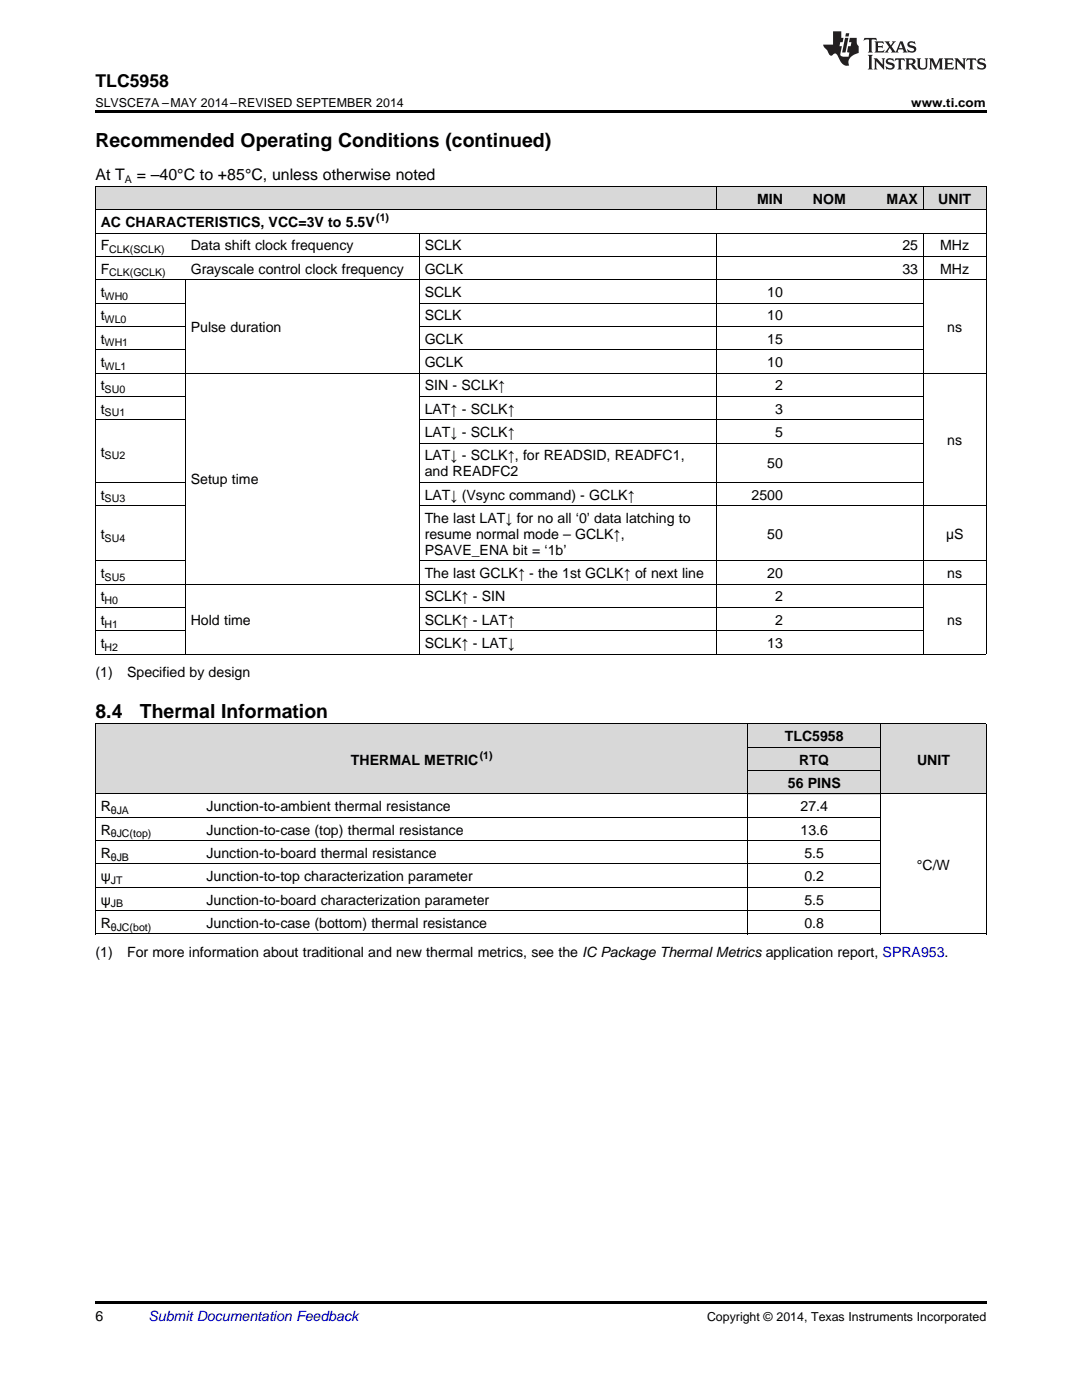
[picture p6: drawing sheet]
<svg xmlns="http://www.w3.org/2000/svg" width="216mm" height="279mm" viewBox="0 0 216 279" stroke-linecap="round" stroke-linejoin="round" font-family="sans-serif">
<defs><g id="words">
<g font-size="3.9">
<text x="19" y="29.3">Recommended Operating Conditions (continued)</text>
<text x="19" y="143.3">8.4</text>
<text x="27.9" y="143.3">Thermal Information</text>
</g>
<text font-size="3.5" x="19" y="17.3">TLC5958</text>
<g font-size="3.2">
<text x="19" y="36">At T</text>
<text x="27.3" y="36">= –40°C to +85°C, unless otherwise noted</text>
</g>
<g font-size="2.8">
<text x="151.1" y="40.6">MIN</text>
<text x="162.2" y="40.6">NOM</text>
<text x="176.9" y="40.6">MAX</text>
<text x="187.2" y="40.6">UNIT</text>
<text x="20.1" y="45.3">AC CHARACTERISTICS, VCC=3V to 5.5V</text>
<text x="20.1" y="50">F</text>
<text x="38.1" y="50">Data shift clock frequency</text>
<text x="84.7" y="50">SCLK</text>
<text x="180.1" y="50">25</text>
<text x="187.6" y="50">MHz</text>
<text x="20.1" y="54.6">F</text>
<text x="20.1" y="59.3">t</text>
<text x="38.1" y="54.6">Grayscale control clock frequency</text>
<text x="84.7" y="54.6">GCLK</text>
<text x="84.7" y="59.3">SCLK</text>
<text x="153.1" y="59.3">10</text>
<text x="180.1" y="54.6">33</text>
<text x="187.6" y="54.6">MHz</text>
<text x="20.1" y="63.9">t</text>
<text x="84.7" y="63.9">SCLK</text>
<text x="153.1" y="63.9">10</text>
<text x="20.1" y="68.6">t</text>
<text x="38.1" y="66.3">Pulse duration</text>
<text x="84.7" y="68.6">GCLK</text>
<text x="153.1" y="68.6">15</text>
<text x="189" y="66.3">ns</text>
<text x="20.1" y="73.2">t</text>
<text x="20.1" y="77.9">t</text>
<text x="84.7" y="73.2">GCLK</text>
<text x="84.7" y="77.9">SIN - SCLK↑</text>
<text x="153.1" y="73.2">10</text>
<text x="154.7" y="77.9">2</text>
<text x="20.1" y="82.5">t</text>
<text x="84.7" y="82.5">LAT↑ - SCLK↑</text>
<text x="154.7" y="82.5">3</text>
<text x="84.7" y="87.2">LAT↓ - SCLK↑</text>
<text x="154.7" y="87.2">5</text>
<text x="189" y="88.8">ns</text>
<text x="20.1" y="91.1">t</text>
<text x="84.7" y="91.9">LAT↓ - SCLK↑, for READSID, READFC1,</text>
<text x="84.7" y="95">and READFC2</text>
<text x="153.1" y="93.5">50</text>
<text x="20.1" y="99.7">t</text>
<text x="38.1" y="96.6">Setup time</text>
<text x="84.7" y="99.7">LAT↓ (Vsync command) - GCLK↑</text>
<text x="150" y="99.7">2500</text>
<text x="20.1" y="107.5">t</text>
<text x="84.7" y="104.4">The last LAT↓ for no all ‘0’ data latching to</text>
<text x="84.7" y="107.5">resume normal mode – GCLK↑,</text>
<text x="153.1" y="107.5">50</text>
<text x="188.8" y="107.5">µS</text>
<text x="84.7" y="110.7">PSAVE_ENA bit = ‘1b’</text>
<text x="20.1" y="115.4">t</text>
<text x="84.7" y="115.4">The last GCLK↑ - the 1st GCLK↑ of next line</text>
<text x="153.1" y="115.4">20</text>
<text x="189" y="115.4">ns</text>
<text x="20.1" y="120">t</text>
<text x="20.1" y="124.7">t</text>
<text x="38.1" y="124.7">Hold time</text>
<text x="84.7" y="120">SCLK↑ - SIN</text>
<text x="84.7" y="124.7">SCLK↑ - LAT↑</text>
<text x="154.7" y="120">2</text>
<text x="154.7" y="124.7">2</text>
<text x="189" y="124.7">ns</text>
<text x="20.1" y="129.3">t</text>
<text x="84.7" y="129.3">SCLK↑ - LAT↓</text>
<text x="153.1" y="129.3">13</text>
<text x="19" y="135.2">(1)</text>
<text x="25.4" y="135.2">Specified by design</text>
<text x="156.6" y="147.9">TLC5958</text>
<text x="70" y="152.6">THERMAL METRIC</text>
<text x="159.5" y="152.6">RTQ</text>
<text x="183" y="152.6">UNIT</text>
<text x="20.1" y="161.9">R</text>
<text x="41.2" y="161.9">Junction-to-ambient thermal resistance</text>
<text x="157.2" y="157.2">56 PINS</text>
<text x="159.7" y="161.9">27.4</text>
<text x="20.1" y="166.5">R</text>
<text x="41.2" y="166.5">Junction-to-case (top) thermal resistance</text>
<text x="159.7" y="166.5">13.6</text>
<text x="20.1" y="171.2">R</text>
<text x="41.2" y="171.2">Junction-to-board thermal resistance</text>
<text x="160.5" y="171.2">5.5</text>
<text x="183" y="173.5">°C/W</text>
<text x="20.1" y="175.9">ψ</text>
<text x="41.2" y="175.9">Junction-to-top characterization parameter</text>
<text x="160.5" y="175.9">0.2</text>
<text x="20.1" y="180.5">ψ</text>
<text x="20.1" y="185.2">R</text>
<text x="41.2" y="180.5">Junction-to-board characterization parameter</text>
<text x="41.2" y="185.2">Junction-to-case (bottom) thermal resistance</text>
<text x="160.5" y="180.5">5.5</text>
<text x="160.5" y="185.2">0.8</text>
<text x="19" y="191">(1)</text>
<text x="25.4" y="191">For more information about traditional and new thermal metrics, see the IC Package Thermal Metrics application report, SPRA953.</text>
<text x="19" y="263.6">6</text>
</g>
<text font-size="2.8" fill="#0000c8" x="29.6" y="263.6">Submit Documentation Feedback</text>
<g font-size="2.5">
<text x="19" y="21.4">SLVSCE7A –MAY 2014–REVISED SEPTEMBER 2014</text>
<text x="181.8" y="21.4">www.ti.com</text>
<text x="141.1" y="263.6">Copyright © 2014, Texas Instruments Incorporated</text>
</g>
<g font-size="2.1">
<text x="24.9" y="36.6">A</text>
<text x="75.1" y="44.2">(1)</text>
<text x="21.8" y="50.5">CLK(SCLK)</text>
<text x="20.9" y="59.8">WH0</text>
<text x="21.8" y="55.2">CLK(GCLK)</text>
<text x="20.9" y="64.5">WL0</text>
<text x="20.9" y="69.1">WH1</text>
<text x="20.9" y="73.8">WL1</text>
<text x="20.9" y="78.5">SU0</text>
<text x="20.9" y="83.1">SU1</text>
<text x="20.9" y="91.7">SU2</text>
<text x="20.9" y="100.3">SU3</text>
<text x="20.9" y="108.1">SU4</text>
<text x="20.9" y="115.9">SU5</text>
<text x="20.9" y="120.6">H0</text>
<text x="20.9" y="125.2">H1</text>
<text x="20.9" y="129.9">H2</text>
<text x="95.7" y="151.4">(1)</text>
<text x="22.1" y="162.5">θJA</text>
<text x="22.1" y="167.1">θJC(top)</text>
<text x="22.1" y="171.8">θJB</text>
<text x="22.1" y="176.4">JT</text>
<text x="22.1" y="181.1">JB</text>
<text x="22.1" y="185.7">θJC(bot)</text>
</g>
</g></defs>
<g fill="#d8d8d8">
<path d="M19 144.5h21.1v14h-21.1z"/>
<path d="M40.1 144.5h109.2v14h-109.2z"/>
<path d="M149.3 153.8h26.4v4.7h-26.4z"/>
<path d="M175.7 144.5h21.1v14h-21.1z"/>
<path d="M149.3 149.2h26.4v4.6h-26.4z"/>
<path d="M149.3 144.5h26.4v4.7h-26.4z"/>
<path d="M19 37.3h18v4.6h-18z"/>
<path d="M37 37.3h46.7v4.6h-46.7z"/>
<path d="M83.7 37.3h59.2v4.6h-59.2z"/>
<path d="M142.9 37.3h14.4v4.6h-14.4z"/>
<path d="M157.3 37.3h12.6v4.6h-12.6z"/>
<path d="M169.9 37.3h14.4v4.6h-14.4z"/>
<path d="M184.3 37.3h12.5v4.6h-12.5z"/>
</g>
<path d="M19 22h177.8v.5h-177.8zM19 186.4h.2zM149.2 186.4h.1zM175.6 186.4h.1zM196.7 186.4h.1zM19 259.7h177.8v.5h-177.8z" fill="#000"/>
<g fill="none" stroke="#000" stroke-width=".2">
<path d="M19 37.2h177.8M19.1 37.2v93.4M142.9 37.2v4.7M184.2 37.2v4.7M196.8 37.2v93.4M19 55.8h177.8M19 51.2h177.8M19 46.5h177.8M19 41.9h177.8M37 55.9v74.7M83.6 46.6v84M142.9 46.6v84"/>
<path d="M184.2 46.6v84M19 79.1h18M19 74.5h177.8M19 69.8h18M19 65.1h18M19 60.5h18M83.7 79.1h100.6M83.7 69.8h100.6M83.7 65.1h100.6M83.7 60.5h100.6M19 96.3h18M19 83.8h18"/>
<path d="M83.7 96.3h100.6M83.7 88.4h100.6M83.7 83.8h100.6M19 116.6h177.8M19 111.9h18M19 100.9h18M83.7 111.9h113.1M83.7 100.9h113.1M19 130.5h177.8M19 125.9h18M19 121.2h18M83.7 125.9h100.6"/>
<path d="M83.7 121.2h100.6M19 158.5h177.8M19 144.5h177.8M19.1 144.5v41.9M149.2 144.5v41.9M149.3 153.8h26.4M149.3 149.1h26.4M175.7 144.5v41.9M196.8 144.5v41.9M19 177.1h156.7M19 172.4h156.7M19 167.8h156.7"/>
<path d="M19 163.1h156.7M19 186.4h177.8M19 181.7h156.7"/>
</g>
<g fill="#231f20">
<path d="M172.5 7.6l-.1 .5 .4-.2h.6v.1v2.1l-.2 .4h.9l-.2-.4v-2.1l.1-.1h.5l.5 .2-.2-.5zM174.5 8.3l.2 .3v1.5l-.2 .4h1.8l.2-.6a1.04 1.04 0 0 1-1.3 .2v-.7h.6l.3 .2v-.6l-.3 .2h-.6v-.6l.8-.1 .4 .3-.2-.5zM176.5 8.3l.9 1.1-.9 1.1h.8l-.2-.2 .4-.7 .5 .7-.2 .2h1.5l-.2-.2 .2-.4h.9l.1 .4-.2 .2h1l-.3-.3-.7-1.9h-.5l-.9 2-.8-1 .9-1h-.8l.1 .3-.4 .5-.3-.6 .1-.2zM179.7 8.6l.4 1h-.7zM181.3 8.4a.63 .63 0 0 0-.2 .7 .63 .63 0 0 0 .6 .4l.6 .2 .1 .2a.75 .75 0 0 1-.7 .4 .75 .75 0 0 1-.6-.5l.1 .7 .1-.1a1.11 1.11 0 0 0 1.5-.6 1.13 1.13 0 0 0-1.2-.8l-.1-.4a1.04 1.04 0 0 1 1.2 .2l-.2-.5-.2 .1-.4-.2zM173.2 10.9l.2 .4v2.2l-.2 .4h1l-.3-.4v-2.2l.3-.4zM174.3 11.6l.3 .4v1.5l-.3 .4h.8l-.2-.4v-1.3l1.5 1.7v-1.9l.2-.4h-.7l.2 .4v.9l-1.1-1.3zM177 11.8a.62 .62 0 0 0-.2 .7 .62 .62 0 0 0 .6 .4l.6 .1 .1 .3a.76 .76 0 0 1-.7 .3 .76 .76 0 0 1-.7-.4l.2 .7 .1-.1a1.11 1.11 0 0 0 1.5-.6 1.13 1.13 0 0 0-1.2-.8l-.1-.4a1.04 1.04 0 0 1 1.2 .2l-.2-.6-.2 .1-.5-.1zM178.7 11.6l-.2 .6a.61 .61 0 0 1 .8-.3v1.6l-.2 .4h.9l-.2-.4v-1.6a.63 .63 0 0 1 .7 .3l-.1-.6zM180.6 11.6l.3 .4v1.5l-.3 .4h1l-.2-.2-.1-.8 .6 .2a.76 .76 0 0 0 1.2 .7l-1-1a.58 .58 0 0 0 .6-.5 .58 .58 0 0 0-.5-.6zM181.4 11.9h.1a.45 .45 0 0 1 .5 .1 .45 .45 0 0 1 .1 .5l-.8 .2zM182.9 11.6l.2 .2a2.17 2.17 0 0 0 .3 1.9 .99 .99 0 0 0 1.6-.6v-1.1l.2-.4h-.7l.2 .2a1.92 1.92 0 0 1-.2 1.8 .6 .6 0 0 1-.9-.5v-1.1l.2-.4zM185.4 11.6l.2 .4v1.5l-.2 .4h.7l-.2-.4v-1.4l.8 1.8 .8-1.8v1.4l-.2 .4h.9l-.2-.4v-1.5l.2-.4h-.8l-.6 1.5-.6-1.5zM188.4 11.6l.2 .4v1.5l-.2 .4h1.8l.1-.6a1.04 1.04 0 0 1-1.2 .1v-.6h.5l.4 .2v-.6l-.4 .2h-.5v-.7h.8l.3 .3-.1-.6zM190.5 11.6l.2 .4v1.5l-.2 .4h.7l-.2-.4v-1.3l1.5 1.7v-1.9l.2-.4h-.7l.2 .4v.9l-1.1-1.3zM192.9 11.6l-.1 .6a.61 .61 0 0 1 .7-.3l.1 1.6-.3 .4h1l-.3-.4 .1-1.6a.63 .63 0 0 1 .7 .3l-.1-.6zM195.2 11.8a.62 .62 0 0 0-.2 .7 .62 .62 0 0 0 .6 .4l.6 .1 .1 .3a.76 .76 0 0 1-.7 .3 .76 .76 0 0 1-.6-.4l.1 .7 .1-.1a1.11 1.11 0 0 0 1.6-.6 1.13 1.13 0 0 0-1.3-.8l-.1-.4a1.04 1.04 0 0 1 1.2 .2l-.1-.6-.2 .1-.5-.1z"/>
<path d="M166.2 6.3v2.6h-1.9v.4l.8 .9a.91 .91 0 0 0 1 .8 .56 .56 0 0 1 .5-.3 .56 .56 0 0 1 .5 .3l.4 .8a1.53 1.53 0 0 0 1.9 1.2 1.54 1.54 0 0 1 1-2.1l.9-.3v-1.4a1.52 1.52 0 0 1-.4-1.6h-1.3l-.2 .8h.5l-.2 .8h-.5l-.1 1v.2l.4 .1-.2 .8a1.93 1.93 0 0 1-1.6-.3l.3-1.8h-.5l.2-.8h.4l.2-.8h-.4v-1.3zM168.6 7.6l-.6 2.9h.7l.6-2.9zM168.8 6.6l-.1 .7h.6l.2-.7z"/>
</g>
<use href="#words"/>
</svg>
